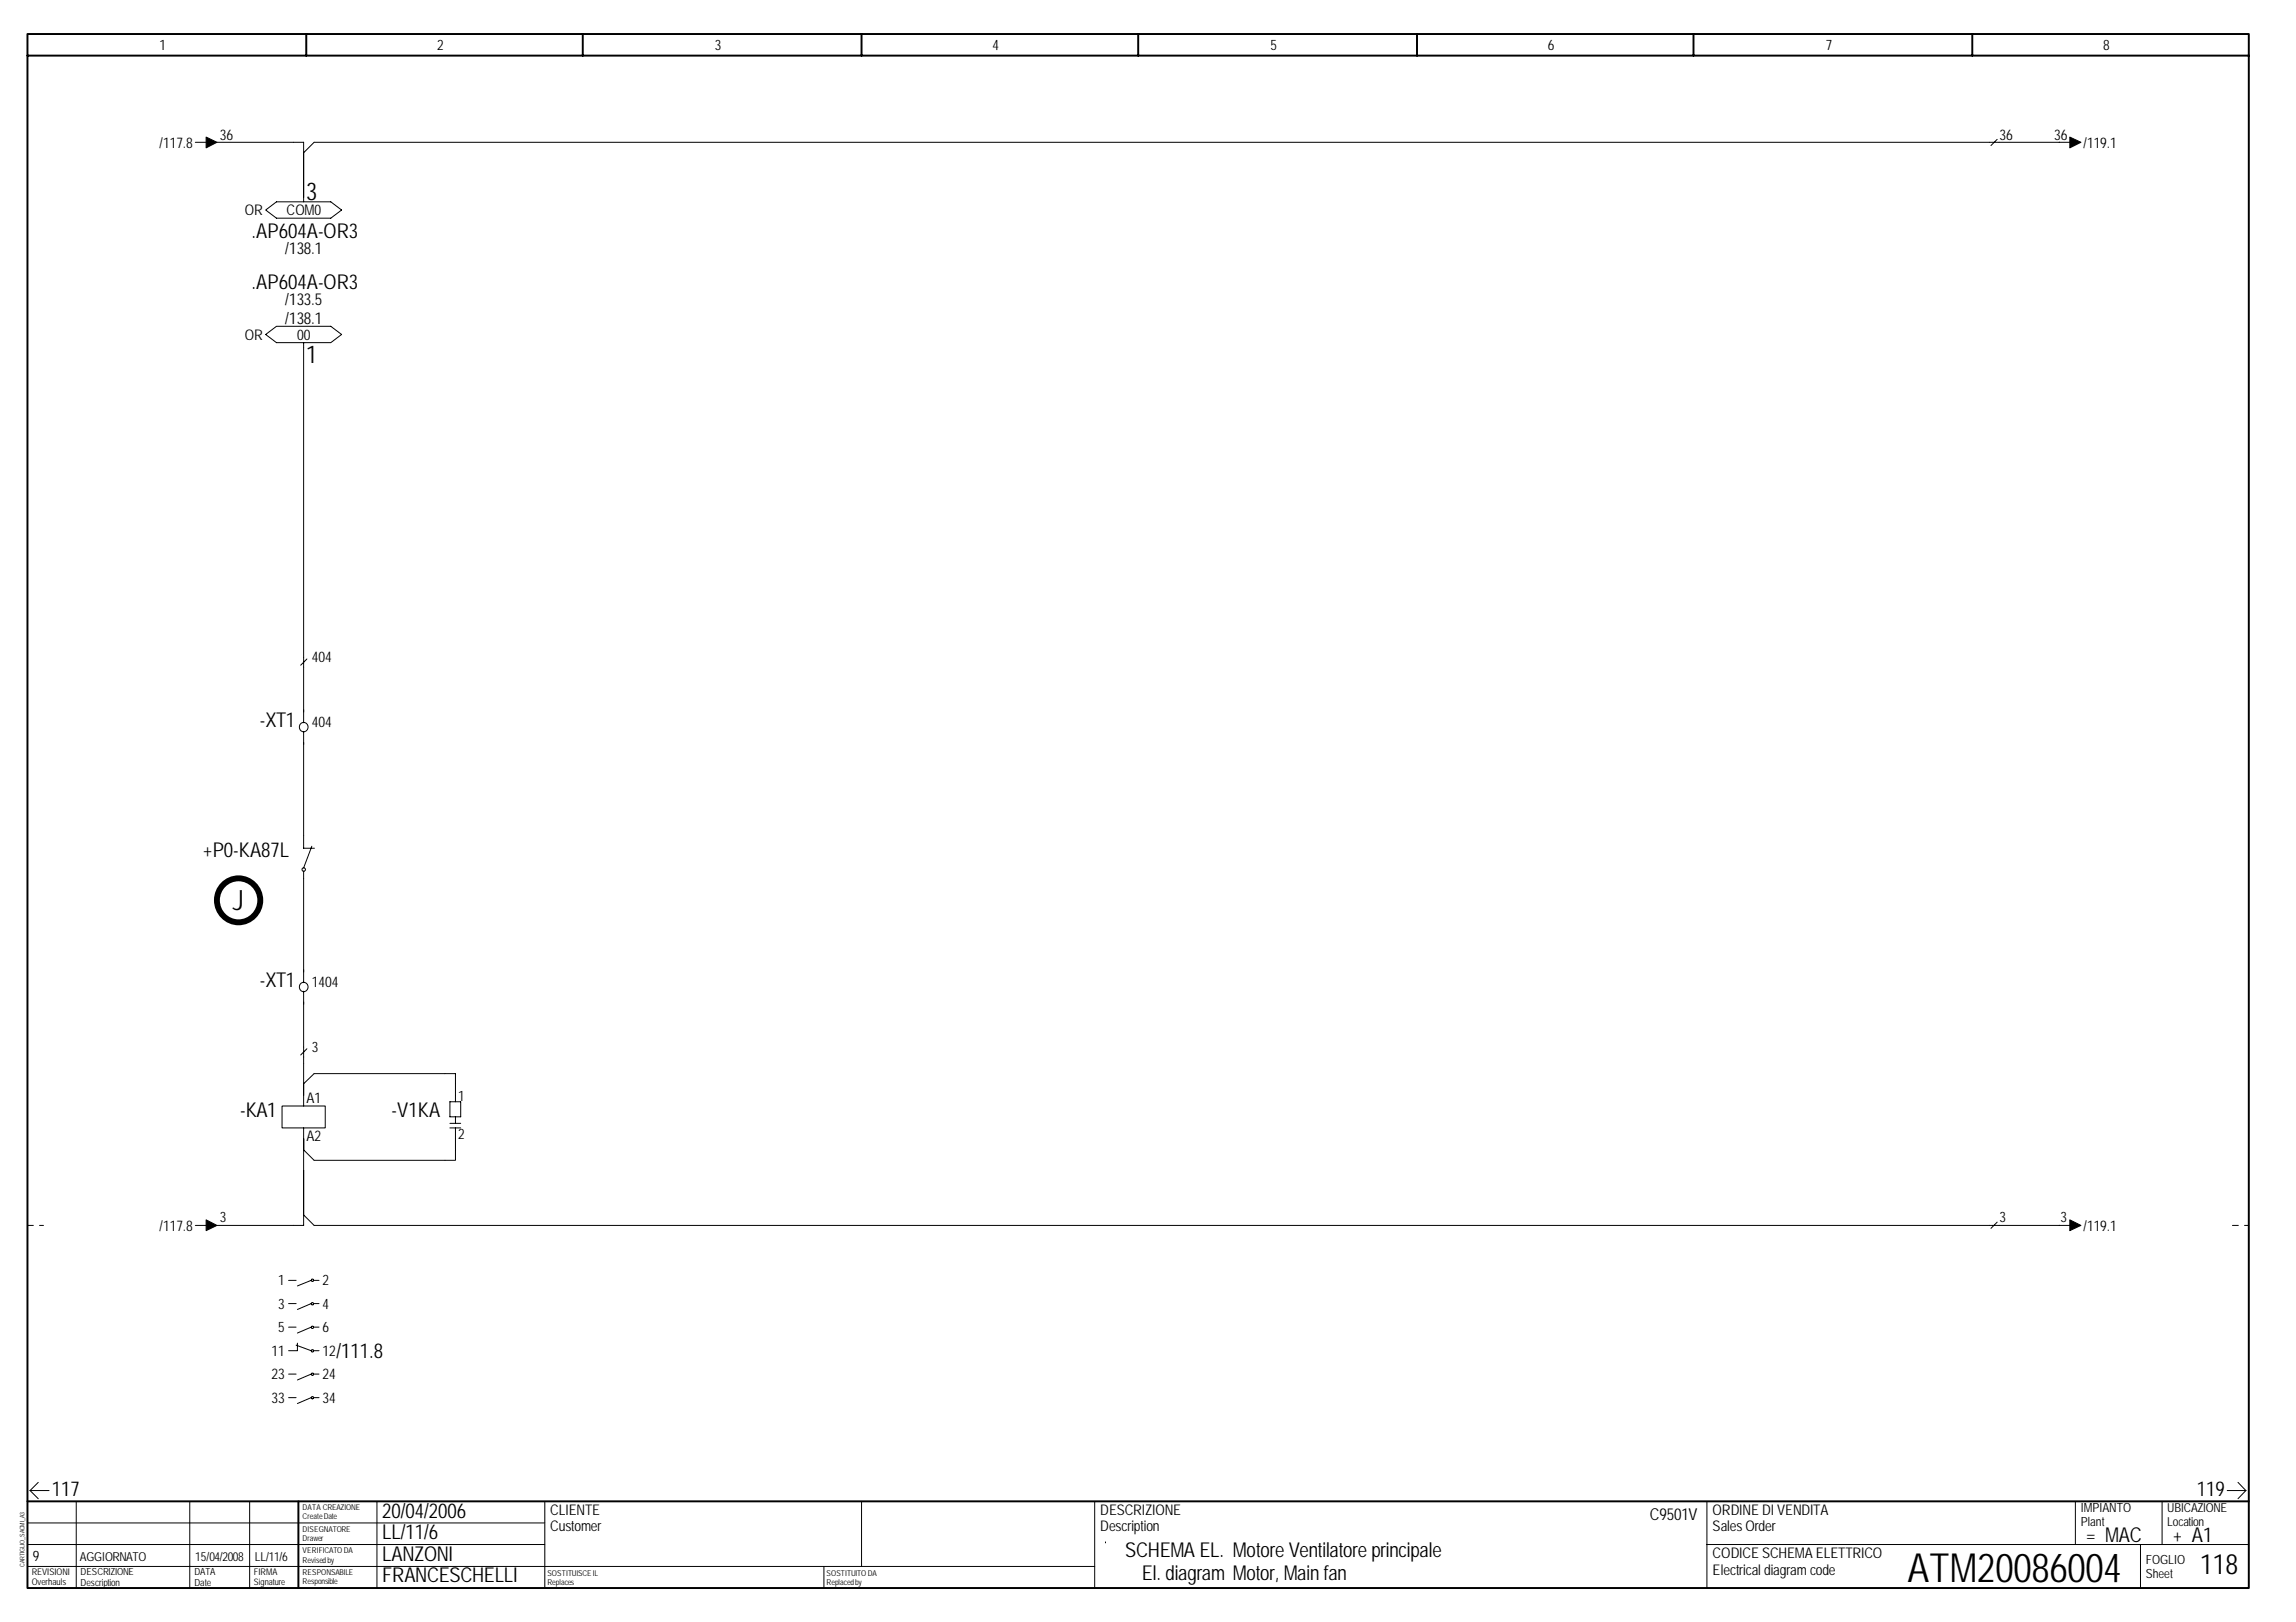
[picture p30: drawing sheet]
<svg xmlns="http://www.w3.org/2000/svg" width="297mm" height="210mm" viewBox="0 0 297 210" stroke-linecap="round" stroke-linejoin="round" font-family="sans-serif">
<defs><g id="words">
<text font-size="5.2" x="246.8" y="204.7">ATM20086004</text>
<g font-size="3.6">
<text x="30.1" y="117.8">J</text>
<text x="284.6" y="203.7">118</text>
</g>
<g font-size="3.2">
<text x="39.6" y="25.9">3</text>
<text x="39.6" y="47">1</text>
</g>
<g font-size="2.7">
<text x="32.6" y="30.8">.AP604A-OR3</text>
<text x="32.6" y="37.4">.AP604A-OR3</text>
<text x="33.6" y="94.1">-XT1</text>
<text x="26.2" y="110.9">+P0-KA87L</text>
<text x="33.6" y="127.7">-XT1</text>
<text x="31.1" y="144.5">-KA1</text>
<text x="50.7" y="144.5">-V1KA</text>
<text x="43.5" y="175.7">/111.8</text>
<text x="6.7" y="193.6">117</text>
<text x="49.4" y="196.4">20/04/2006</text>
<text x="284.2" y="193.6">119</text>
<text x="49.4" y="202">LANZONI</text>
<text x="49.4" y="199.2">LL/11/6</text>
<text x="145.6" y="201.4">SCHEMA EL. Motore Ventilatore principale</text>
<text x="49.4" y="204.8">FRANCESCHELLI</text>
<text x="147.7" y="204.4">El. diagram Motor, Main fan</text>
</g>
<g font-size="2.6">
<text x="269.9" y="199.5">= MAC</text>
<text x="281.1" y="199.5">+ A1</text>
</g>
<g font-size="2.1">
<text x="36.9" y="32.8">/138.1</text>
<text x="36.9" y="39.5">/133.5</text>
<text x="36.9" y="41.9">/138.1</text>
<text x="213.5" y="196.7">C9501V</text>
</g>
<g font-size="1.9">
<text x="20.7" y="6.5">1</text>
<text x="56.6" y="6.5">2</text>
<text x="92.5" y="6.5">3</text>
<text x="128.4" y="6.5">4</text>
<text x="164.4" y="6.5">5</text>
<text x="200.3" y="6.5">6</text>
<text x="236.2" y="6.5">7</text>
<text x="272.1" y="6.5">8</text>
<text x="20.7" y="19.1">/117.8</text>
<text x="28.4" y="18.1">36</text>
<text x="258.7" y="18.1">36</text>
<text x="265.7" y="18.1">36</text>
<text x="269.6" y="19.1">/119.1</text>
<text x="31.7" y="27.9">OR</text>
<text x="37.1" y="27.9">COM0</text>
<text x="31.7" y="44">OR</text>
<text x="38.4" y="44">00</text>
<text x="40.3" y="85.7">404</text>
<text x="40.3" y="94.1">404</text>
<text x="40.3" y="127.7">1404</text>
<text x="40.3" y="136.1">3</text>
<text x="39.7" y="142.8">A1</text>
<text x="59.3" y="142.5">1</text>
<text x="39.7" y="147.6">A2</text>
<text x="59.3" y="147.4">2</text>
<text x="20.7" y="159.3">/117.8</text>
<text x="28.4" y="158.2">3</text>
<text x="258.7" y="158.2">3</text>
<text x="266.6" y="158.2">3</text>
<text x="269.6" y="159.3">/119.1</text>
<text x="36" y="166.3">1</text>
<text x="41.7" y="166.3">2</text>
<text x="36" y="169.4">3</text>
<text x="36" y="172.4">5</text>
<text x="41.7" y="169.4">4</text>
<text x="41.7" y="172.4">6</text>
<text x="35.1" y="175.5">11</text>
<text x="35.1" y="178.5">23</text>
<text x="41.7" y="175.5">12</text>
<text x="41.7" y="178.5">24</text>
<text x="35.1" y="181.5">33</text>
<text x="41.7" y="181.5">34</text>
<text x="71.2" y="196">CLIENTE</text>
<text x="142.3" y="196">DESCRIZIONE</text>
<text x="221.5" y="196">ORDINE DI VENDITA</text>
<text x="4.2" y="202">9</text>
<text x="71.2" y="198.2">Customer</text>
<text x="142.3" y="198.2">Description</text>
<text x="221.5" y="201.7">CODICE SCHEMA ELETTRICO</text>
<text x="221.5" y="203.8">Electrical diagram code</text>
<text x="221.5" y="198.2">Sales Order</text>
</g>
<g font-size="1.6">
<text x="269.2" y="195.7">IMPIANTO</text>
<text x="269.2" y="197.5">Plant</text>
<text x="280.4" y="195.7">UBICAZIONE</text>
<text x="280.4" y="197.5">Location</text>
<text x="10.3" y="202">AGGIORNATO</text>
<text x="25.3" y="202">15/04/2008</text>
<text x="33" y="202">LL/11/6</text>
<text x="277.6" y="202.4">FOGLIO</text>
<text x="277.6" y="204.2">Sheet</text>
</g>
<g font-size="1.3">
<text x="10.4" y="203.8">DESCRIZIONE</text>
<text x="25.1" y="203.8">DATA</text>
<text x="10.4" y="205.3">Description</text>
<text x="25.1" y="205.3">Date</text>
</g>
<g font-size="1.2">
<text x="4.1" y="203.8">REVISIONI</text>
<text x="32.8" y="203.8">FIRMA</text>
<text x="4.1" y="205.1">Overhauls</text>
<text x="32.8" y="205.1">Signature</text>
</g>
<g font-size="1">
<text x="39.2" y="195.4">DATA CREAZIONE</text>
<text x="39.2" y="196.6">Create Date</text>
<text x="39.2" y="198.2">DISEGNATORE</text>
<text x="39.2" y="199.4">Drawer</text>
<text x="39.2" y="201">VERIFICATO DA</text>
<text x="39.2" y="202.2">Revised by</text>
<text x="39.2" y="203.8">RESPONSABILE</text>
<text x="70.8" y="203.9">SOSTITUISCE IL</text>
<text x="106.9" y="203.9">SOSTITUITO DA</text>
<text x="39.2" y="205">Responsible</text>
<text x="70.8" y="205.1">Replaces</text>
<text x="106.9" y="205.1">Replaced by</text>
</g>
<text font-size=".8" x="3.2" y="202.8" transform="rotate(-90 3.2 202.8)">CARTIGLIO_SACMI_A3</text>
</g></defs>
<path d="M3.6 4.4h287.3v201.1h-287.3zM3.6 7.2h287.3M39.6 4.4v2.8M75.4 4.4v2.8M111.5 4.4v2.8M147.3 4.4v2.8M183.3 4.4v2.8M219.1 4.4v2.8M255.2 4.4v2.8M3.6 194.3h287.3M38.6 194.3v11.2" fill="none" stroke="#000" stroke-width=".25"/>
<g fill="none" stroke="#000" stroke-width=".13">
<path d="M3.6 197.1h66.9M3.6 199.9h66.9M3.9 192.9l1 1.1M3.9 192.9h2.4M4.9 191.8l-1 1.1M9.9 194.3v11.2M24.6 194.3v11.2M32.3 194.3v11.2M48.8 194.3v11.2M70.5 194.3v11.2M111.5 194.3v8.4M288.1 192.9h2.5"/>
<path d="M289.5 191.8l1.1 1.1M290.6 192.9l-1.1 1.1M3.6 202.7h138M106.6 202.7v2.8"/>
</g>
<path d="M3.6 158.6h2M288.8 158.6h2.1" fill="none" stroke="#000" stroke-width=".13" stroke-dasharray=".8 .8"/>
<path d="M113.9 195h26v7h-26z" fill="#fff"/>
<g fill="none" stroke="#000" stroke-width=".13">
<path d="M25.3 18.4h2.1M28 18.4h11.3v1.4M39.3 19.8v5.7v-5.7M258.4 18l-.8 .8M268.5 18.4h-227.9l-1.3 1.4M34.4 27.2l1.4-1.1h7l1.4 1.1-1.4 1h-7zM39.3 25.5v.6M34.4 43.3l1.4-1.1h7l1.4 1.1-1.4 1h-7zM39.3 44.3v49.2M39.3 94.7v15.1h1.4M39.7 85.3l-.8 .8M39.3 112.7v14.5"/>
<path d="M40.3 109.5l-1 2.8M39.3 128.3v14.8M39.7 135.7l-.8 .8M25.3 158.6h2.1M36.5 143.1h5.6v2.9h-5.6zM39.3 148.8v-1.4v1.4M39.3 146v12.6h-11.3M39.3 140.3l1.3-1.4h18.3v3.7M39.3 157.2l1.3 1.4h227.9M58.2 142.6h1.4v1.9h-1.4zM58.2 145.4h1.4M58.2 146h1.4"/>
<path d="M58.9 146v4.2h-18.3l-1.3-1.4M58.9 144.5v.9M258.4 158.2l-.8 .8M37.3 165.7h1M37.3 168.7h1M37.3 171.7h1M37.3 177.8h1M38.3 174.1l2 .7M38.5 173.8v1h-1.2M40.3 165.7l-1.8 .7M40.3 168.7l-1.8 .8M40.3 171.7l-1.8 .8"/>
<path d="M40.3 177.8l-1.8 .8M40.3 165.6h.3l-.1 .2h-.2zM40.3 168.6h.3l-.1 .3-.2-.1zM40.3 171.7l.2-.1 .1 .3h-.3zM40.3 174.7h.2l.1 .2-.3 .1zM40.3 177.7h.2l.1 .2h-.3zM40.6 165.7h.7M40.6 168.7h.7M40.6 171.7h.7M40.6 174.8h.7M40.6 177.8h.7M37.3 180.9h1"/>
<path d="M40.3 180.9l-1.8 .7M40.3 180.8l.2-.1a.15 .15 0 0 1 0 .3 .15 .15 0 0 1-.2-.1zM40.6 180.9h.7M141.6 194.3v11.2M143 199.5h.1M220.8 199.9h70.1M220.8 194.3v11.2M268.5 194.3v5.6M276.9 199.9v5.6M279.7 194.3v5.6"/>
<circle cx="39.3" cy="94.1" r=".58"/>
<circle cx="39.3" cy="112.5" r=".22"/>
<circle cx="39.3" cy="127.7" r=".58"/>
</g>
<g fill="#000" stroke="#000" stroke-width=".13">
<path d="M26.7 17.7l1.4 .7-1.4 .7z" fill-rule="evenodd"/>
<path d="M267.8 17.7l1.4 .7-1.4 .7z" fill-rule="evenodd"/>
<path d="M26.7 157.9l1.4 .7-1.4 .7z" fill-rule="evenodd"/>
<path d="M267.8 157.9l1.4 .7-1.4 .7z" fill-rule="evenodd"/>
</g>
<circle cx="30.8" cy="116.5" r="2.82" fill="none" stroke="#000" stroke-width=".76"/>
<use href="#words"/>
</svg>
